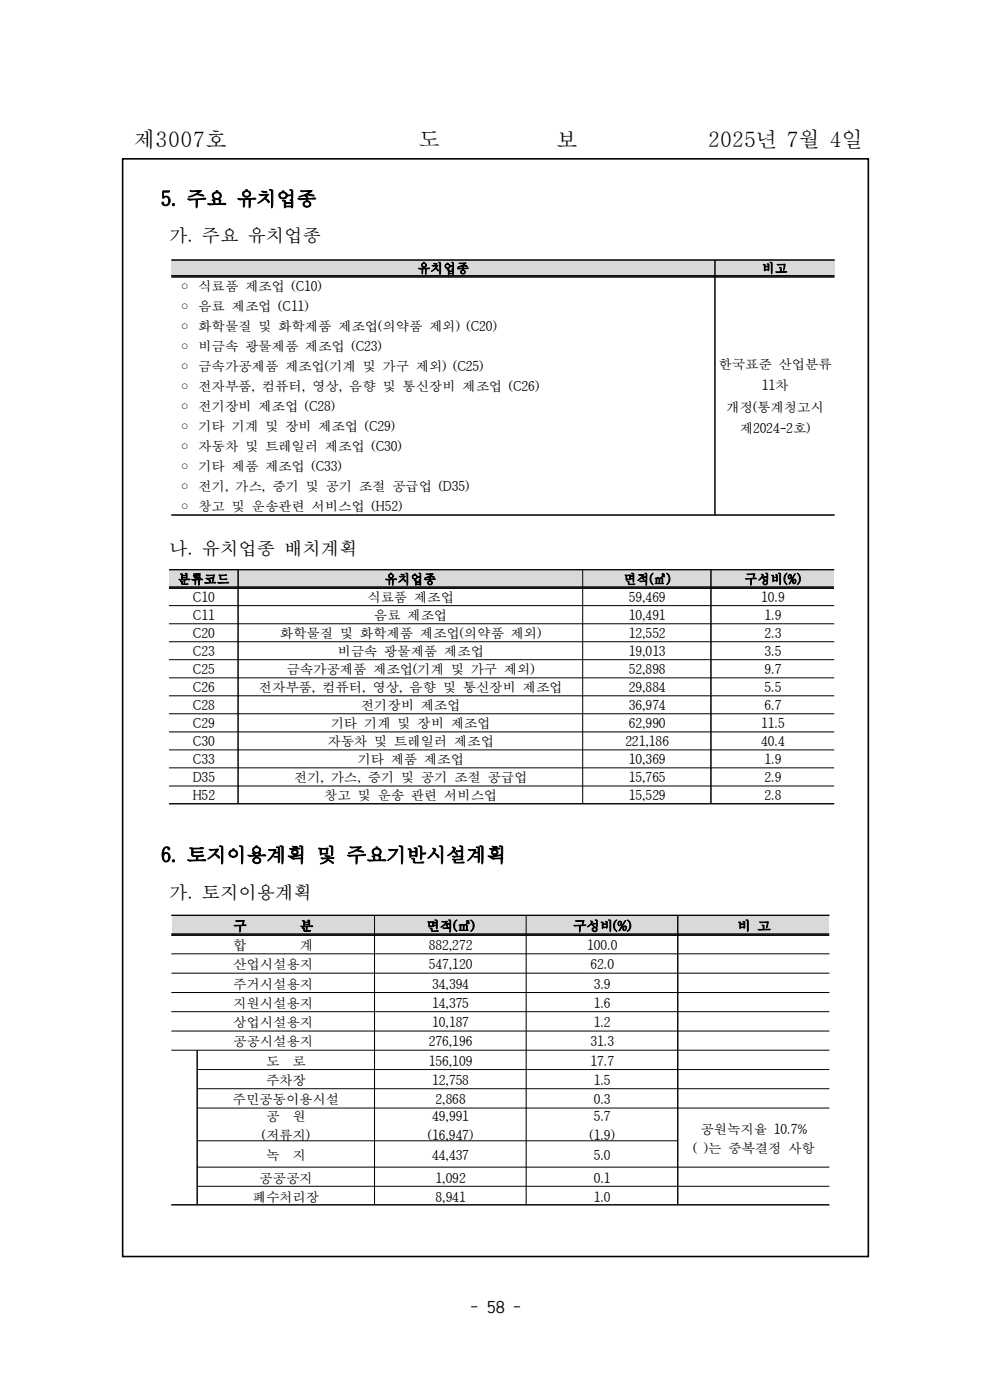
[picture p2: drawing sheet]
<svg xmlns="http://www.w3.org/2000/svg" width="210mm" height="297mm" viewBox="0 0 210 297" stroke-linecap="round" stroke-linejoin="round" font-family="sans-serif">
<defs><g id="words">
<g font-size="4.6">
<text x="28.3" y="31.2">제3007호</text>
<text x="88.6" y="31.2">도</text>
<text x="117.8" y="31.2">보</text>
<text x="149.9" y="31.2">2025년 7월 4일</text>
</g>
<g font-size="4.2">
<text x="34.1" y="43.6">5. 주요 유치업종</text>
<text x="34.1" y="182.7">6. 토지이용계획 및 주요기반시설계획</text>
</g>
<g font-size="3.9">
<text x="35.9" y="51.4">가. 주요 유치업종</text>
<text x="35.9" y="117.6">나. 유치업종 배치계획</text>
<text x="35.9" y="190.4">가. 토지이용계획</text>
</g>
<text font-size="3.5" x="99.7" y="278.2">- 58 -</text>
<g font-size="2.8">
<text x="88.5" y="57.9">유치업종</text>
<text x="161.4" y="57.9">비고</text>
<text x="37.8" y="61.7">◦ 식료품 제조업 (C10)</text>
<text x="37.8" y="65.9">◦ 음료 제조업 (C11)</text>
<text x="37.8" y="70.1">◦ 화학물질 및 화학제품 제조업(의약품 제외) (C20)</text>
<text x="37.8" y="74.4">◦ 비금속 광물제품 제조업 (C23)</text>
<text x="37.8" y="78.6">◦ 금속가공제품 제조업(기계 및 가구 제외) (C25)</text>
<text x="37.8" y="82.8">◦ 전자부품, 컴퓨터, 영상, 음향 및 통신장비 제조업 (C26)</text>
<text x="152.2" y="78.2">한국표준 산업분류</text>
<text x="161.3" y="82.7">11차</text>
<text x="37.8" y="87.1">◦ 전기장비 제조업 (C28)</text>
<text x="153.8" y="87.2">개정(통계청고시</text>
<text x="37.8" y="91.3">◦ 기타 기계 및 장비 제조업 (C29)</text>
<text x="37.8" y="95.5">◦ 자동차 및 트레일러 제조업 (C30)</text>
<text x="156.7" y="91.7">제2024-2호)</text>
<text x="37.8" y="99.8">◦ 기타 제품 제조업 (C33)</text>
<text x="37.8" y="104">◦ 전기, 가스, 증기 및 공기 조절 공급업 (D35)</text>
<text x="37.8" y="108.2">◦ 창고 및 운송관련 서비스업 (H52)</text>
<text x="37.7" y="123.7">분류코드</text>
<text x="81.5" y="123.7">유치업종</text>
<text x="132.1" y="123.7">면적(㎡)</text>
<text x="157.7" y="123.7">구성비(%)</text>
<text x="40.9" y="127.6">C10</text>
<text x="40.9" y="131.4">C11</text>
<text x="77.8" y="127.6">식료품 제조업</text>
<text x="79.2" y="131.4">음료 제조업</text>
<text x="133.2" y="127.6">59,469</text>
<text x="133.2" y="131.4">10,491</text>
<text x="161.2" y="127.6">10.9</text>
<text x="161.9" y="131.4">1.9</text>
<text x="40.9" y="135.2">C20</text>
<text x="59.3" y="135.2">화학물질 및 화학제품 제조업(의약품 제외)</text>
<text x="133.2" y="135.2">12,552</text>
<text x="161.9" y="135.2">2.3</text>
<text x="40.9" y="139.1">C23</text>
<text x="40.9" y="142.9">C25</text>
<text x="60.7" y="142.9">금속가공제품 제조업(기계 및 가구 제외)</text>
<text x="71.5" y="139.1">비금속 광물제품 제조업</text>
<text x="133.2" y="139.1">19,013</text>
<text x="133.2" y="142.9">52,898</text>
<text x="161.9" y="139.1">3.5</text>
<text x="161.9" y="142.9">9.7</text>
<text x="40.9" y="146.7">C26</text>
<text x="54.8" y="146.7">전자부품, 컴퓨터, 영상, 음향 및 통신장비 제조업</text>
<text x="133.2" y="146.7">29,884</text>
<text x="161.9" y="146.7">5.5</text>
<text x="40.9" y="150.5">C28</text>
<text x="40.9" y="154.3">C29</text>
<text x="70.1" y="154.3">기타 기계 및 장비 제조업</text>
<text x="76.4" y="150.5">전기장비 제조업</text>
<text x="133.2" y="150.5">36,974</text>
<text x="133.2" y="154.3">62,990</text>
<text x="161.2" y="154.3">11.5</text>
<text x="161.9" y="150.5">6.7</text>
<text x="40.9" y="158.2">C30</text>
<text x="69.3" y="158.2">자동차 및 트레일러 제조업</text>
<text x="132.5" y="158.2">221,186</text>
<text x="161.2" y="158.2">40.4</text>
<text x="40.8" y="165.8">D35</text>
<text x="40.9" y="162">C33</text>
<text x="62.2" y="165.8">전기, 가스, 증기 및 공기 조절 공급업</text>
<text x="75.7" y="162">기타 제품 제조업</text>
<text x="133.2" y="162">10,369</text>
<text x="133.2" y="165.8">15,765</text>
<text x="161.9" y="162">1.9</text>
<text x="161.9" y="165.8">2.9</text>
<text x="40.8" y="169.6">H52</text>
<text x="68.6" y="169.6">창고 및 운송 관련 서비스업</text>
<text x="133.2" y="169.6">15,529</text>
<text x="161.9" y="169.6">2.8</text>
<text x="49.4" y="197.2">구</text>
<text x="63.5" y="197.2">분</text>
<text x="90.3" y="197.2">면적(㎡)</text>
<text x="121.4" y="197.2">구성비(%)</text>
<text x="156.2" y="197.2">비 고</text>
<text x="49.4" y="201.3">합</text>
<text x="63.5" y="201.3">계</text>
<text x="90.8" y="201.3">882,272</text>
<text x="124.4" y="201.3">100.0</text>
<text x="49.4" y="205.4">산업시설용지</text>
<text x="49.4" y="209.5">주거시설용지</text>
<text x="90.8" y="205.4">547,120</text>
<text x="91.5" y="209.5">34,394</text>
<text x="125.1" y="205.4">62.0</text>
<text x="125.8" y="209.5">3.9</text>
<text x="49.4" y="213.6">지원시설용지</text>
<text x="91.5" y="213.6">14,375</text>
<text x="125.8" y="213.6">1.6</text>
<text x="49.4" y="217.7">상업시설용지</text>
<text x="49.4" y="221.7">공공시설용지</text>
<text x="90.8" y="221.7">276,196</text>
<text x="91.5" y="217.7">10,187</text>
<text x="125.1" y="221.7">31.3</text>
<text x="125.8" y="217.7">1.2</text>
<text x="56.3" y="225.8">도</text>
<text x="62" y="225.8">로</text>
<text x="90.8" y="225.8">156,109</text>
<text x="125.1" y="225.8">17.7</text>
<text x="56.3" y="229.9">주차장</text>
<text x="91.5" y="229.9">12,758</text>
<text x="125.8" y="229.9">1.5</text>
<text x="49.3" y="234">주민공동이용시설</text>
<text x="56.3" y="237.6">공</text>
<text x="62" y="237.6">원</text>
<text x="91.5" y="237.6">49,991</text>
<text x="92.2" y="234">2,868</text>
<text x="125.8" y="234">0.3</text>
<text x="125.8" y="237.6">5.7</text>
<text x="55.5" y="241.5">(저류지)</text>
<text x="56.3" y="245.8">녹</text>
<text x="62" y="245.8">지</text>
<text x="90.6" y="241.5">(16,947)</text>
<text x="91.5" y="245.8">44,437</text>
<text x="124.9" y="241.5">(1.9)</text>
<text x="125.8" y="245.8">5.0</text>
<text x="146.8" y="244.3">( )는 중복결정 사항</text>
<text x="148.4" y="240.4">공원녹지율 10.7%</text>
<text x="54.9" y="250.6">공공공지</text>
<text x="92.2" y="250.6">1,092</text>
<text x="125.8" y="250.6">0.1</text>
<text x="53.5" y="254.6">폐수처리장</text>
<text x="92.2" y="254.6">8,941</text>
<text x="125.8" y="254.6">1.0</text>
</g>
</g></defs>
<path d="M26 33.7h157.9v232.6h-157.9z" fill="none" stroke="#000" stroke-width=".34"/>
<path d="M36.3 55.1h115.1v3.5h-115.1z" fill-rule="evenodd" fill="#d9d9d9"/>
<path d="M36.3 58.4h115.1M36.3 58.7h115.1" fill="none" stroke="#000" stroke-width=".21"/>
<path d="M151.4 55.1h25.3v3.5h-25.3z" fill-rule="evenodd" fill="#d9d9d9"/>
<path d="M36.3 58.4h140.4M36.3 58.7h140.4M36.3 55.1h140.5M151.4 55.1v54M36.3 109.1h140.5" fill="none" stroke="#000" stroke-width=".21"/>
<path d="M35.8 120.7h14.6v3.8h-14.6z" fill-rule="evenodd" fill="#d9d9d9"/>
<path d="M35.8 124.4h14.6M35.8 124.7h14.6" fill="none" stroke="#000" stroke-width=".21"/>
<path d="M50.4 120.7h73v3.8h-73z" fill-rule="evenodd" fill="#d9d9d9"/>
<path d="M50.4 124.4h73M50.4 124.7h73" fill="none" stroke="#000" stroke-width=".21"/>
<path d="M123.4 120.7h27.2v3.8h-27.2z" fill-rule="evenodd" fill="#d9d9d9"/>
<path d="M123.4 124.4h27.2M123.4 124.7h27.2" fill="none" stroke="#000" stroke-width=".21"/>
<path d="M150.6 120.7h26v3.8h-26z" fill-rule="evenodd" fill="#d9d9d9"/>
<g fill="none" stroke="#000" stroke-width=".21">
<path d="M35.8 124.4h140.8M35.8 124.7h140.8M35.8 120.7h140.9M35.8 128.3h140.9M35.8 132.2h140.9M35.8 136h140.9M35.8 139.8h140.9M50.4 120.7v49.6M123.4 120.7v49.6M150.6 120.7v49.6M35.8 143.6h140.9M35.8 147.5h140.9"/>
<path d="M35.8 151.3h140.9M35.8 155.1h140.9M35.8 158.9h140.9M35.8 162.7h140.9M35.8 166.6h140.9M35.8 170.3h140.9"/>
</g>
<path d="M36.3 194h43v4.1h-43z" fill-rule="evenodd" fill="#d9d9d9"/>
<path d="M36.3 197.9h43M36.3 198.2h43" fill="none" stroke="#000" stroke-width=".21"/>
<path d="M79.3 194h32.1v4.1h-32.1z" fill-rule="evenodd" fill="#d9d9d9"/>
<path d="M79.3 197.9h32.1M79.3 198.2h32.1" fill="none" stroke="#000" stroke-width=".21"/>
<path d="M111.4 194h32.2v4.1h-32.2z" fill-rule="evenodd" fill="#d9d9d9"/>
<path d="M111.4 197.9h32.2M111.4 198.2h32.2" fill="none" stroke="#000" stroke-width=".21"/>
<path d="M143.6 194h32v4.1h-32z" fill-rule="evenodd" fill="#d9d9d9"/>
<g fill="none" stroke="#000" stroke-width=".21">
<path d="M36.3 197.9h139.3M36.3 198.2h139.3M36.3 194h139.4M79.3 194v61.3M111.4 194v61.3M143.6 194v61.3M36.3 202.1h139.4M36.3 206.2h139.4M36.3 210.3h139.4M36.3 214.4h139.4M36.3 218.5h139.4M36.3 222.6h139.4"/>
<path d="M41.7 226.7h134M41.7 230.7h134M41.7 234.8h134M41.8 222.6v32.7M36.3 255.3h139.4M41.7 241.8h101.9M41.7 247.3h134M41.7 251.4h134"/>
</g>
<use href="#words"/>
</svg>
